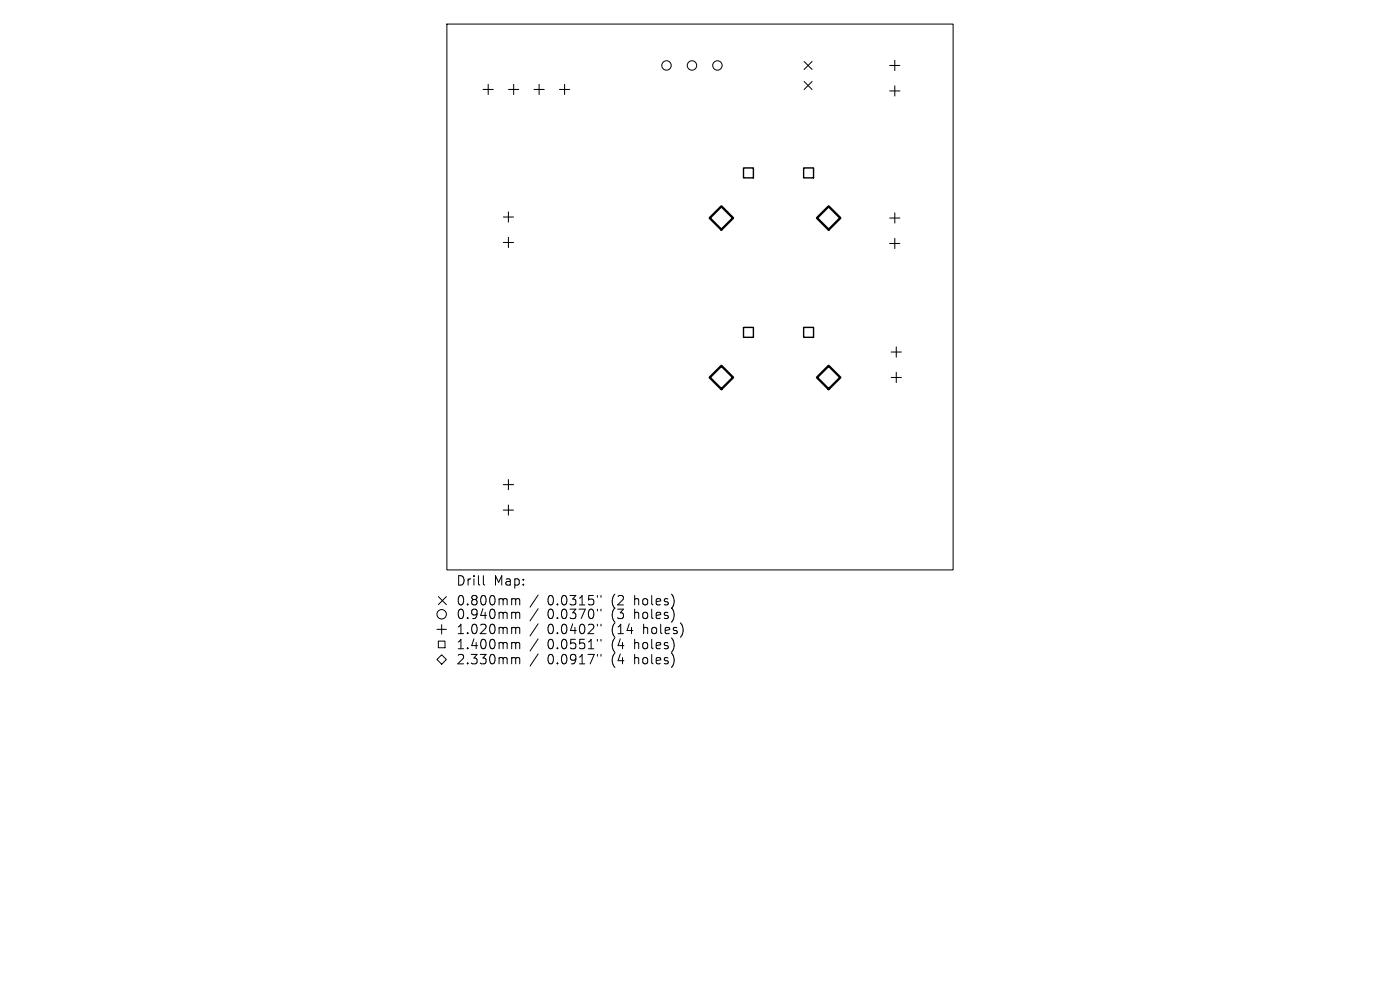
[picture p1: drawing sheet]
<svg xmlns="http://www.w3.org/2000/svg" width="297mm" height="210mm" viewBox="0 0 297 210" stroke-linecap="round" stroke-linejoin="round" font-family="sans-serif">
<defs><g id="words">
<g font-size="2.8">
<text x="96.7" y="124.5">Drill</text>
<text x="104.7" y="124.5">Map:</text>
<text x="96.7" y="128.7">0.800mm</text>
<text x="96.7" y="131.6">0.940mm</text>
<text x="116.1" y="128.7">0.0315&quot;</text>
<text x="116.1" y="131.6">0.0370&quot;</text>
<text x="129.9" y="128.7">(2</text>
<text x="129.9" y="131.6">(3</text>
<text x="134.8" y="128.7">holes)</text>
<text x="134.8" y="131.6">holes)</text>
<text x="96.7" y="134.8">1.020mm</text>
<text x="116.1" y="134.8">0.0402&quot;</text>
<text x="129.9" y="134.8">(14</text>
<text x="136.7" y="134.8">holes)</text>
<text x="96.7" y="138">1.400mm</text>
<text x="96.7" y="141.2">2.330mm</text>
<text x="116.1" y="138">0.0551&quot;</text>
<text x="116.1" y="141.2">0.0917&quot;</text>
<text x="129.9" y="138">(4</text>
<text x="129.9" y="141.2">(4</text>
<text x="134.8" y="138">holes)</text>
<text x="134.8" y="141.2">holes)</text>
</g>
</g></defs>
<g fill="none" stroke="#000" stroke-width=".21">
<path d="M94.8 5.1h107.4v115.8h-107.4zM170.6 13l1.7 1.7M170.6 17.3l1.7 1.7M172.3 13l-1.7 1.7M172.3 17.3l-1.7 1.7M92.7 139.9l1-1 1 1-1 1zM92.7 133.5h2M93 136h1.4v1.4h-1.4zM93 126.6l1.7 1.7M93.7 132.5v2M94.7 126.6l-1.7 1.7M102.5 122.1v1.7l.3 .3"/>
<path d="M108.8 127l.5 .1 .1 .2M108.8 129.9h.3l.3 .3M108.8 133.1l.5 .1 .1 .2M108.8 136.3l.5 .1 .1 .2M108.8 139.5l.5 .1 .1 .2M109.4 127.3l.3-.3 .5 .1 .1 1.2M109.4 127.3v1M109.4 130.2v1M109.4 133.4v1M109.4 136.6v1M109.4 139.8v1M109.4 130.2l.3-.3 .5 .1 .1 1.2"/>
<path d="M109.4 133.4l.3-.3 .5 .1 .1 1.2M109.4 136.6l.3-.3 .5 .1 .1 1.2M109.4 139.8l.3-.3 .5 .1 .1 1.2M114.2 126.2l-1.8 2.6M114.2 129.1l-1.8 2.6M114.2 132.3l-1.8 2.6M114.2 135.5l-1.8 2.6M114.2 138.7l-1.8 2.6M126.7 126.3v.4M126.7 129.2v.4M126.7 132.4v.4M126.7 135.6v.4"/>
<path d="M126.7 138.8v.4M127.5 126.3v.4M127.5 129.2v.4M127.5 132.4v.4M127.5 135.6v.4M127.5 138.8v.4"/>
<circle cx="141.4" cy="13.9" r="1"/>
<circle cx="146.8" cy="13.9" r="1"/>
<circle cx="152.2" cy="13.9" r="1"/>
<circle cx="93.7" cy="130.3" r="1"/>
</g>
<g fill="none" stroke="#000" stroke-width=".22">
<path d="M102.5 19h2.2M103.6 17.9v2.2M107.9 19h2.2M109 17.9v2.2M113.3 19h2.2M114.4 17.9v2.2M118.7 19h2.2M119.8 17.9v2.2M188.7 13.9h2.2M188.7 19.3h2.2M189.8 12.8v2.2M189.8 18.2v2.2"/>
<path d="M106.8 46h2.1M106.8 51.4h2.1M107.9 45v2.1M107.9 50.4v2.1M188.7 46.2h2.2M188.7 51.6h2.2M189.8 45.2v2.1M189.8 50.6v2.1M189.1 74.7h2.1M190.1 73.6v2.2M190.1 79v2.2M189.1 80.1h2.1"/>
<path d="M106.8 102.8h2.1M106.8 108.2h2.1M107.9 101.7v2.2M107.9 107.1v2.2"/>
</g>
<path d="M157.7 35.6h2.1v2.1h-2.1zM170.5 35.6h2.1v2.1h-2.1zM157.7 69.5h2.1v2.1h-2.1zM170.5 69.5h2.1v2.1h-2.1z" fill="none" stroke="#000" stroke-width=".3"/>
<path d="M150.6 46.2l2.4-2.4 2.5 2.4-2.5 2.5zM173.3 46.2l2.5-2.4 2.5 2.4-2.5 2.5zM153 77.6l2.5 2.5-2.5 2.5-2.4-2.5zM173.3 80.1l2.5-2.5 2.5 2.5-2.5 2.5z" fill="none" stroke="#000" stroke-width=".5"/>
<use href="#words"/>
</svg>
